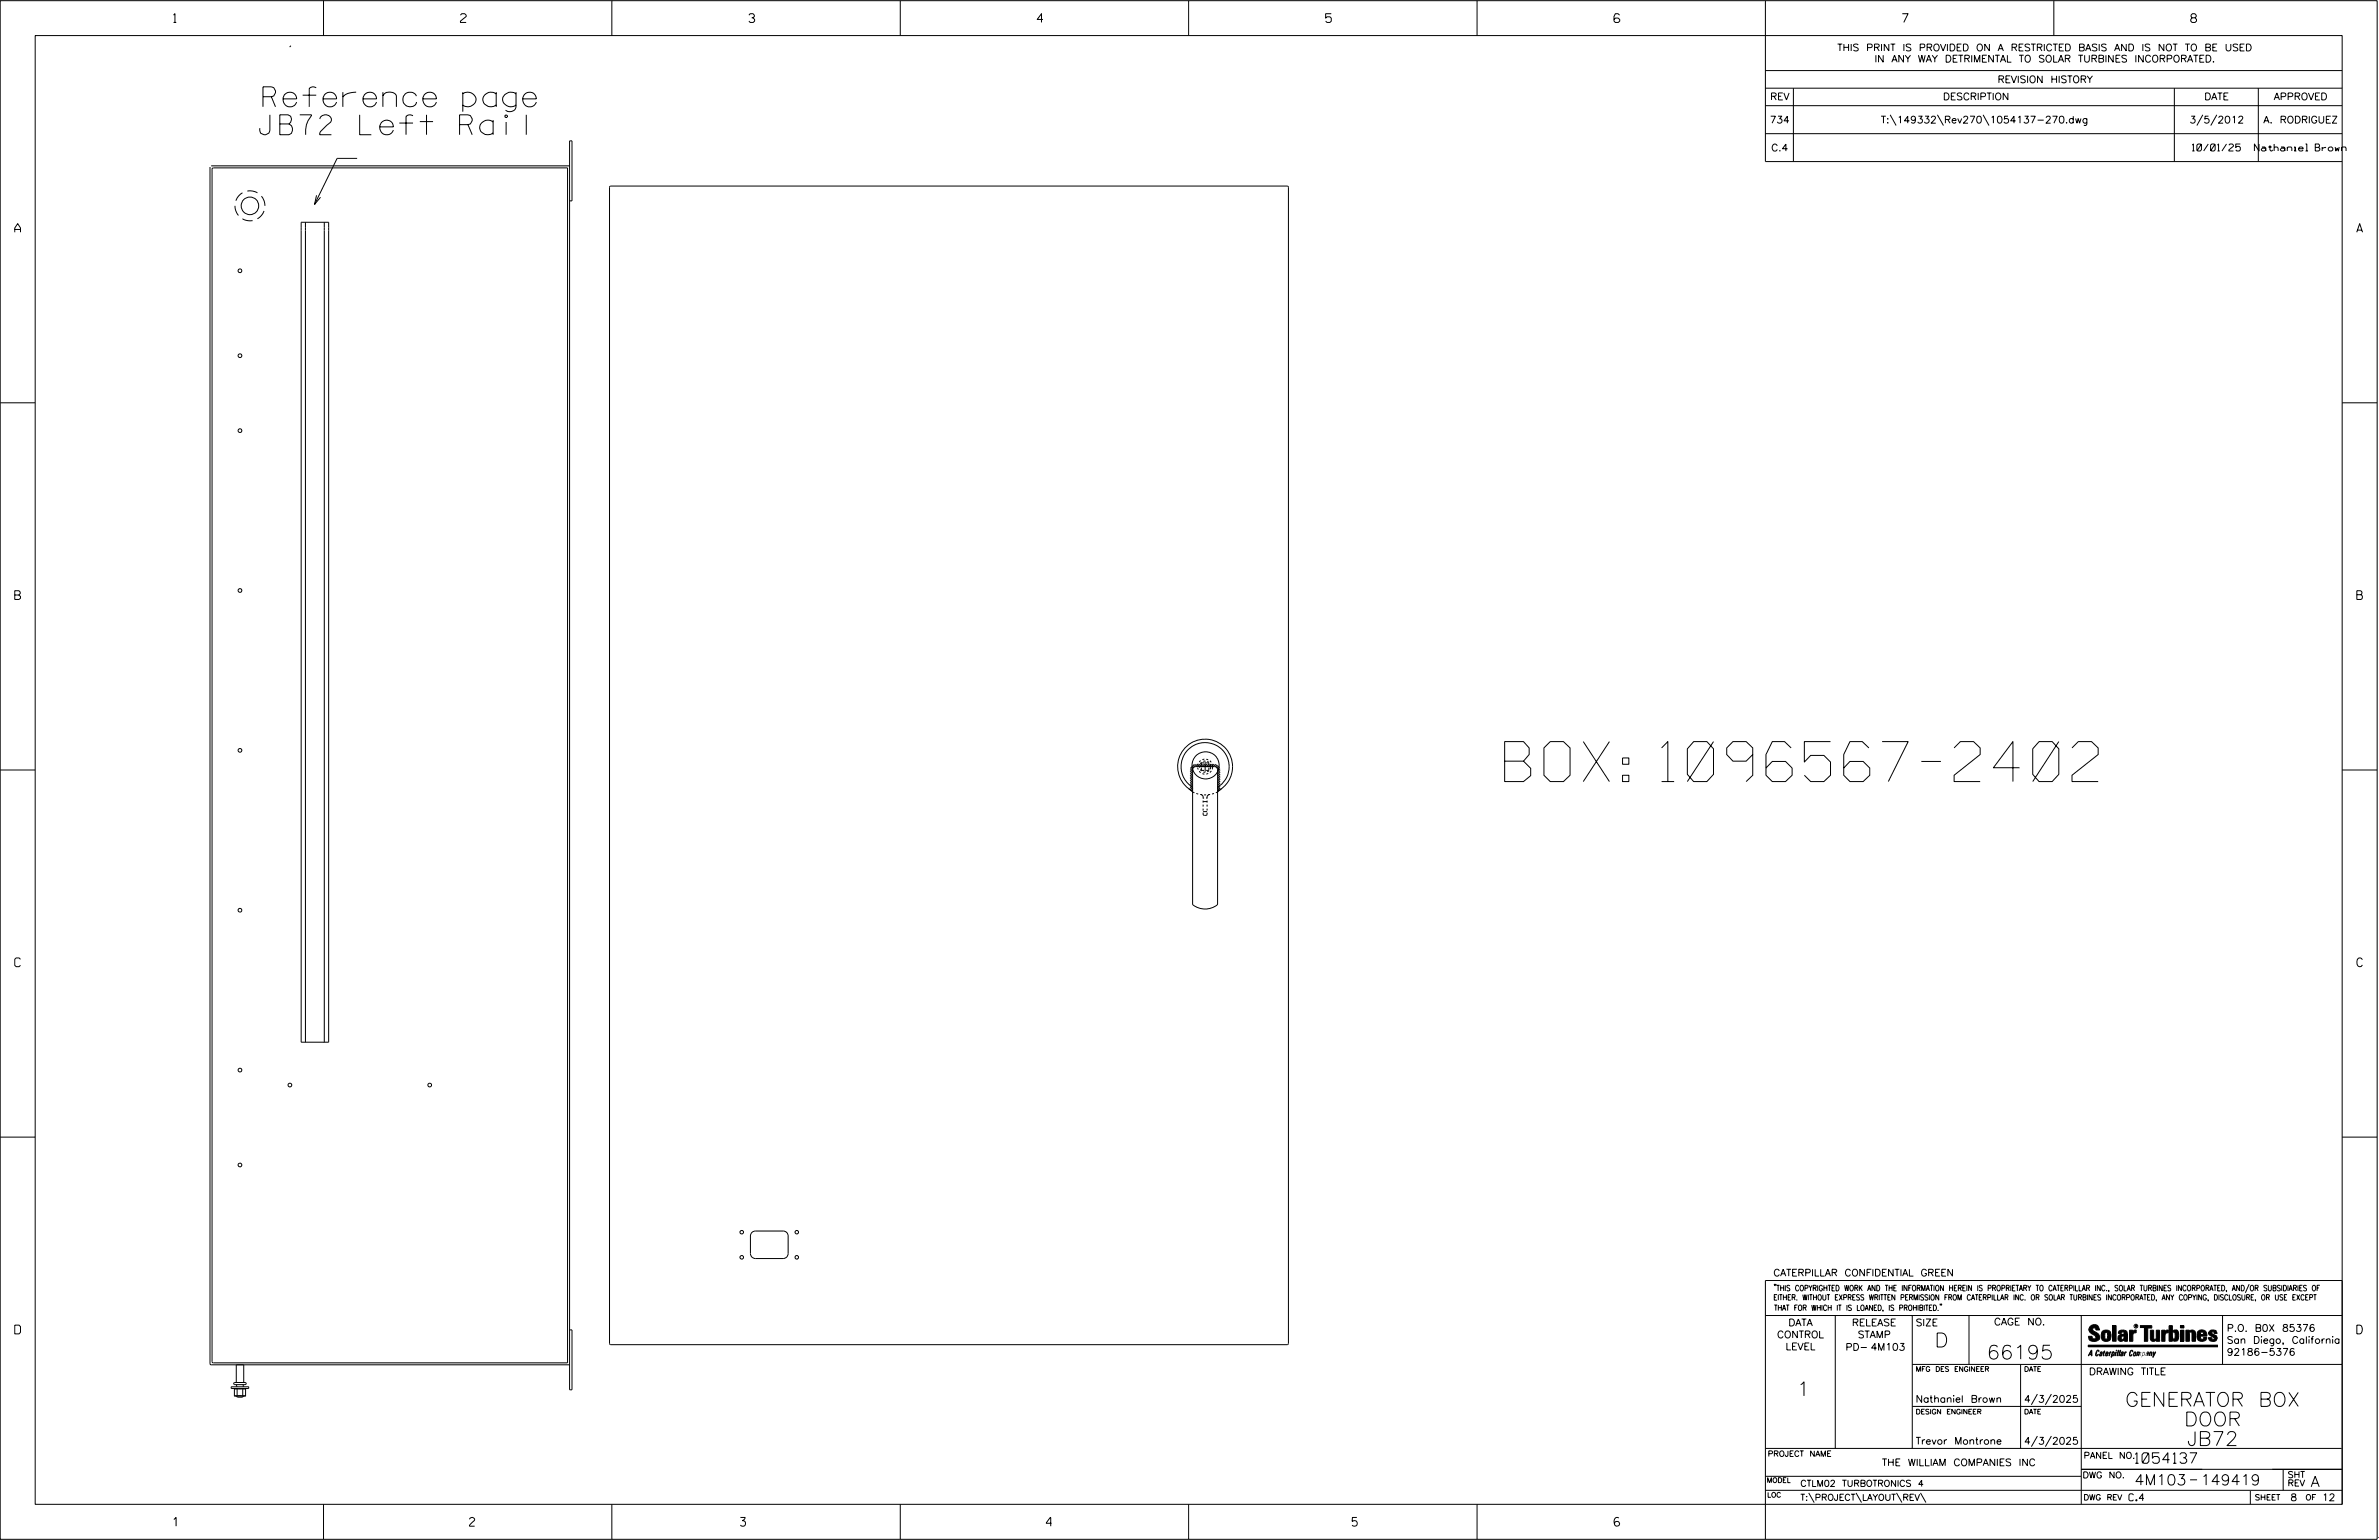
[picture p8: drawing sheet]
<svg xmlns="http://www.w3.org/2000/svg" width="864mm" height="559mm" viewBox="0 0 864 559" stroke-linecap="round" stroke-linejoin="round" font-family="sans-serif">
<defs><g id="words">
<text font-size="14.5" x="546.2" y="283.6">BOX: 1096567-2402</text>
<g font-size="7.3">
<text x="95.5" y="38.8">Reference page</text>
<text x="94.3" y="48.9">JB72 Left Rail</text>
</g>
<g font-size="5.1">
<text x="702.3" y="488.8">D</text>
<text x="721.2" y="493.2">66195</text>
<text x="652.2" y="506.5">1</text>
<text x="771.5" y="510.3">GENERATOR BOX</text>
<text x="792.8" y="517.4">DOOR</text>
<text x="793.9" y="524.5">JB72</text>
</g>
<g font-size="3.8">
<text x="775.1" y="531">1054137</text>
<text x="774.8" y="538.9">4M103</text>
<text x="798.8" y="538.9">149419</text>
<text x="838.8" y="539.5">A</text>
</g>
<g font-size="3.2">
<text x="63" y="8.2">1</text>
<text x="167.2" y="8.2">2</text>
<text x="271.8" y="8.2">3</text>
<text x="376.5" y="8.2">4</text>
<text x="481.2" y="8.2">5</text>
<text x="690.6" y="8.2">7</text>
<text x="795.3" y="8.2">8</text>
<text x="5.4" y="84.3">A</text>
<text x="855.5" y="84.3">A</text>
<text x="5.4" y="217.5">B</text>
<text x="855.6" y="217.5">B</text>
<text x="5.4" y="350.8">C</text>
<text x="855.6" y="350.8">C</text>
<text x="5.4" y="484">D</text>
<text x="855.6" y="484">D</text>
<text x="62.8" y="553.8">1</text>
<text x="170.4" y="553.8">2</text>
<text x="268.8" y="553.8">3</text>
<text x="379.8" y="553.8">4</text>
<text x="490.8" y="553.8">5</text>
<text x="585.9" y="553.8">6</text>
</g>
<g font-size="2.5">
<text x="666.9" y="18.5">THIS PRINT IS PROVIDED ON A RESTRICTED BASIS AND IS NOT TO BE USED</text>
<text x="680.5" y="22.6">IN ANY WAY DETRIMENTAL TO SOLAR TURBINES INCORPORATED.</text>
<text x="725.1" y="30">REVISION HISTORY</text>
<text x="642.6" y="36.3">REV</text>
<text x="705.3" y="36.3">DESCRIPTION</text>
<text x="800.2" y="36.3">DATE</text>
<text x="825.4" y="36.3">APPROVED</text>
<text x="642.4" y="44.7">734</text>
<text x="682.8" y="44.7">T:\149332\Rev270\1054137-270.dwg</text>
<text x="794.8" y="44.7">3/5/2012</text>
<text x="821.6" y="44.7">A. RODRIGUEZ</text>
<text x="643" y="54.8">C.4</text>
<text x="795.8" y="54.8">10/01/25</text>
<text x="818.4" y="54.8">Nathaniel Brown</text>
<text x="643.8" y="463">CATERPILLAR CONFIDENTIAL GREEN</text>
<text x="645.1" y="485.5">CONTROL</text>
<text x="649.2" y="481.1">DATA</text>
<text x="672.3" y="481.1">RELEASE</text>
<text x="674.4" y="485.5">STAMP</text>
<text x="695.4" y="481.1">SIZE</text>
<text x="723.8" y="480.8">CAGE NO.</text>
<text x="808.4" y="483.1">P.O. B0X 85376</text>
<text x="648.2" y="489.8">LEVEL</text>
<text x="669.9" y="490">PD- 4M103</text>
<text x="808.4" y="487.5">San Diego, California</text>
<text x="808.4" y="491.8">92186-5376</text>
<text x="758.3" y="498.9">DRAWING TITLE</text>
<text x="695.4" y="508.9">Nathaniel Brown</text>
<text x="734.8" y="508.9">4/3/2025</text>
<text x="695.4" y="524.1">Trevor Montrone</text>
<text x="734.8" y="524.1">4/3/2025</text>
<text x="683.1" y="531.9">THE WILLIAM COMPANIES INC</text>
<text x="772.8" y="544.6">C.4</text>
<text x="831.4" y="544.6">8</text>
<text x="842.9" y="544.6">12</text>
</g>
<g font-size="2.3">
<text x="756.4" y="529.2">PANEL NO.</text>
<text x="653.5" y="539.4">CTLM02 TURBOTRONICS 4</text>
<text x="756" y="536.3">DWG NO.</text>
<text x="830.4" y="539.3">REV</text>
<text x="830.4" y="536.2">SHT</text>
<text x="653.5" y="544.5">T:\PROJECT\LAYOUT\REV\</text>
</g>
<g font-size="2">
<text x="643.8" y="468.4">&quot;THIS COPYRIGHTED WORK AND THE INFORMATION HEREIN IS PROPRIETARY TO CATERPILLAR INC., SOLAR TURBINES INCORPORATED, AND/OR SUBSIDIARIES OF</text>
<text x="643.8" y="471.8">EITHER. WITHOUT EXPRESS WRITTEN PERMISSION FROM CATERPILLAR INC. OR SOLAR TURBINES INCORPORATED, ANY COPYING, DISCLOSURE, OR USE EXCEPT</text>
<text x="644" y="475.6">THAT FOR WHICH IT IS LOANED, IS PROHIBITED.&quot;</text>
<text x="641.7" y="528.5">PROJECT NAME</text>
<text x="756.3" y="544.3">DWG REV</text>
<text x="818.5" y="544.3">SHEET</text>
<text x="836.9" y="544.3">OF</text>
</g>
<g font-size="1.8">
<text x="695.4" y="497.6">MFG DES ENGINEER</text>
<text x="734.8" y="497.6">DATE</text>
<text x="695.4" y="513.1">DESIGN ENGINEER</text>
<text x="734.8" y="513.1">DATE</text>
<text x="641.3" y="538">MODEL</text>
<text x="641.5" y="543.3">LOC</text>
</g>
<text font-size=".9" x="775.1" y="481.7">R</text>
</g></defs>
<g fill="none" stroke="#000" stroke-width=".36">
<path d="M.1 .2h862.8v558.4h-862.8zM12.8 12.9h837.4v533h-837.4zM105.7 16.7l-.5 .4M117.4 .2v12.7M222.1 .2v12.7M326.8 .2v12.7M431.5 .2v12.7M536.2 .2v12.7M587.9 5.5l-.5-.5h-1l-.5 1v1.7l.5 .4h1l.6-.4v-.6l-.6-.5h-1l-.5 .5M640.9 .2v58.4h209.3M745.6 .2v12.7M640.9 25.6h209.3"/>
<path d="M640.9 32h209.3M640.9 38.3h209.3M651 32v26.6M789.3 32v26.6M819.8 32v26.6M129.6 57.5h-7.2l-8.2 16.7M640.9 48.5h209.3M686.2 41.7l2.1 3.8M703.3 41.7l2.2 3.8M719.9 41.7l2.1 3.8M799.6 41.7l-2.1 3.8M804.7 41.7l-2.2 3.8"/>
<path d="M76.2 60.6l.1 434.4 .4 .2h130.1M76.7 60.2h130.1M77 61.1l.4-.2h128.6v433.6h-128.6l-.4-.2zM85.3 74.7l.3 1.7 1 1.8M88 79.4l2 .7 1.7-.1M88 70l-1.5 1.3-.9 1.5M89.8 69.3h1.9l1.8 .7M94.9 71.2l1 1.8 .3 1.7M95.8 76.6l-.8 1.4-1.5 1.4M114.9 70.9l-.7 3.3 2.1-2.6M206.8 72.9h.8v-21.8h-.8v453.2h.8v-21.7h-.8M221.3 67.7l.4-.2h245.6l.4 .2v419.8l-.2 .4h-245.8l-.4-.2z"/>
<path d="M109.3 80.6h10v297.6h-10zM110.9 80.6v297.6M117.7 80.6v297.6M.1 146.2h12.7M850.2 146.2h12.7M.1 279.4h12.7M432.9 279.3l-.9 .9M432.9 279.9l-.9 .9M433.4 278.4l.7-.2h6.8l.6 .2 .4 .6 .1 49a6.6 6.6 0 0 1-9.1 0v-48.7zM433.6 277.3l-1.5 1.5M434.3 277.3l-2.3 2.2M434.8 278.6l.2 .6"/>
<path d="M434.9 277.3l-.9 .9M435 277.1l-.2 .7M435.3 279.9l.6 .5M435.5 277.8v.8M435.6 277.3l-.9 .9M435.7 279.2l.5 .6M435.9 276l-.6 .5M436.1 278.6v.9h1M436.2 276.6l-.5 .5M436.2 277.3l-.9 .9M436.9 277.3l-.9 .9M437.1 276.8h-1v1"/>
<path d="M437.2 275.5l-.7 .2M437.5 276.4v3.6M437.5 277.3l-.9 .9M437.6 276.2l-.8 .1M437.8 276.8h1v1M437.9 275.5l.7 .2M438.2 277.3l-1 .9M438.3 276.3l.6 .4M438.8 277.3l-.9 .9M438.8 278.6v.9h-1M438.9 279.7l-.6 .4M439.2 278.2l.9-.9-.1 1.8"/>
<path d="M439.2 276.1l.5 .5M439.3 277.2l.2 1-.2 .9M439.4 277.3l-.9 .9M439.7 279.7l-.5 .6M440.7 277.3l-.9 .9M441.3 277.3l-.9 .9M441.8 277.5l-.7 .7M442.2 277.7l-.7 .7M442.5 278.1l-.7 .6M442.7 278.4l-.7 .8M442.9 278.9l-.9 .9M442.9 279.6l-.9 .9"/>
<path d="M850.2 279.4h12.7M431.6 286.2l2 1.5M432.9 286.1v-.3a9.6 9.6 0 0 1-4.1-8.6 8.7 8.7 0 0 1 13.3-6.4 8.7 8.7 0 0 1 .1 14.8l-.2 .5M432.9 281.8l-.9 1M432.9 281.2l-.9 .9M432.9 283.8l-.9 .9M432.9 285l-.9 1M432.9 284.4l-.9 .9M432.9 283.1l-.9 .9M432.9 282.5l-.9 .9M432.9 280.6l-.9 .9M432.9 287v.1a10 10 0 0 1-3.2-15.2 10 10 0 0 1 15.5 0 10 10 0 0 1-3.2 15.2"/>
<path d="M432.9 286.3l-.4 .5M432.9 285.7l-.8 .9M434.3 287.9l.7 .2M435.7 288.3l.7 .1M436 288.3a1.06 1.06 0 0 1 .7 1.5M436.5 280.7l.7 .2M436.7 289.5l.4 .1M436.7 294.9l.1 .7 .4 .3 .9-.2 .1-.8M436.7 290.9h1.5M436.7 294.5h1.5M436.7 290.5v.7M436.7 292v.7"/>
<path d="M436.7 293.4v.7M436.8 288.4h.1M436.8 280.1l.8 .1M437.1 288.4h.7M438.2 289.5l-.4 .1M438.2 290.5v.7M438.2 292v.7M438.2 293.4v.7M438.6 280.6l-.7 .2M439 288.3l-.7 .6-.1 .9M439.3 288.3l-.7 .1M440.7 287.9l-.7 .2"/>
<path d="M442.9 286l-.9 .9M442.9 285.3l-.9 .9M442.9 284.7l-.9 .9M442.9 284.1l-.9 .8M442.9 283.4l-.9 .9M442.9 282.8l-.9 .9M442.9 282.1l-.9 .9M442.9 281.5l-.9 .9M442.9 280.8l-.9 1M442.9 280.2l-.9 .9M443.4 286.2l-2 1.5M.1 412.6h12.7"/>
<path d="M850.2 412.6h12.7M272.9 447.2l1.3-.5h10.1a1.81 1.81 0 0 1 1.8 1.8v6.4a1.81 1.81 0 0 1-1.8 1.8h-10.1a1.81 1.81 0 0 1-1.8-1.8v-6.4zM640.9 477.3h209.3M644.2 466.1l-.1 .4M644.7 466.1l-.2 .4M666.2 477.3v48.3M694.2 477.3v48.3M704.4 473.3l-.1 .4M704.8 473.3l-.1 .4M714.8 477.3v17.8M755.5 477.3v68.6M806.8 477.3v17.8"/>
<path d="M816.5 466l-1.4 3.1M850.2 464.6h-209.3v94M850.2 464.8v81.1M85.8 495.2v6.5M88.5 495.2v6.5M694.2 495.1h156M733.5 495.1v30.5M758.6 481.4a2.02 2.02 0 0 1 3.1-.1l.5 1.3h-1.3l-.2-.6-.4-.2-.6 .1-.1 .4 .4 .7a2.46 2.46 0 0 1 2.2 2.9 2.83 2.83 0 0 1-3.8 .3l-.3-1.3h1.3l.2 .7 .6 .3 .5-.2 .2-.5-.4-.6-1.9-1.2-.4-.9zM759.2 491.3h-.7l.7-1.2v1.9h.2l-.1-2.1-1.3 2.1 .5-.5h.7M761.3 490l.3-.2 .4 .3-.1 .3-.3-.4-.4 .3-.3 1.6h.4l.4-.5-.3 .6-.4 .1-.3-.4zM762.6 490.6l.5-.1-.1 1.4h-.9a.74 .74 0 0 1 .9-.8l-.3 .7-.5 .1 .2-.5 .6-.2v-.5l-.7 .2zM763 483.2a2.17 2.17 0 0 1 3.1 0l.3 1.4-.3 1.5a2.17 2.17 0 0 1-3.1 0l-.3-1.5z"/>
<path d="M763.6 490.5l.4-.4 .2 .6h-.3l-.3 .9 .2 .4-.3-.1zM764.1 483.7l.5-.4 .4 .3v2.2l-.4 .2-.5-.2zM764.6 491.1l.6 .2v-.7l-.4-.1-.4 .6-.1 .8h.6M764.6 491.1l-.1 .8h.4M764.6 482.6v.8M764.8 490.7l.4 .1v.3h-.6zM765 491.5l-.1 .4zM766 490.5l-.5 1.5zM766 490.8l.4-.3-.4 .4M766.9 481h1.3v5.7h-1.3zM767 490.8l.5 .1-.3 .8-.4 .2zM767.3 490.5h-.5l-.5 2"/>
<path d="M767.3 490.5a.8 .8 0 0 1 .2 1 .8 .8 0 0 1-.9 .4l-.1 .6M767.3 490.5l-.1 .2M768.1 490.5l-.4 1.5zM768.2 489.9h.3l-.1 .2h-.2zM769 489.9l-.5 2.1zM769.7 489.9l-.6 2.1zM770.1 491.4l.5-.3-.5 .8zM770.4 491.9h.1M770.6 491.1l.1-.4-.7 .2 .1-.3 .6-.1 .2 .3-.5 1.1M770.6 491.1a.74 .74 0 0 0-.8 .8h.6M771 484.8h-.7l-.3 .6 .4 .7 .5-.3 .1-2.4h-.8l-.1 .4h-1.2a1.71 1.71 0 0 1 1.8-1.3 1.71 1.71 0 0 1 1.6 1.4v2.8h-1.1l-.1-.6M771 484.2l-1.5 .1a1.41 1.41 0 0 0 0 2.4l.5 .1 1.1-.7"/>
<path d="M771.2 486.1h-.1M771.4 490.5l.1 .3 .4-.3-.9 1.5zM771.5 490.8h.1M773 482.7h1.2v.5l.5-.5 .7-.1v1h-.6l-.5 .4-.1 2.7h-1.2zM773.3 490.3l.6-.4 .4 .2-.1 .4-.3-.4a1.28 1.28 0 0 0-.5 1.8l.6-.4-.1 .4-.8 .1zM774.7 490.8l.5-.3a.88 .88 0 0 1 .2 .9 .88 .88 0 0 1-.7 .7l-.2-.2zM774.8 490.9h.5l-.3 1h-.3l-.2-.2zM775.2 490.5l-.1 .2M776.8 481h4.3v.9h-1.5v4.8h-1.3M776.8 490.6l-.8 .2v-.3l-.4 1.5 .8-1.3v1.3l.3-1.2M779.3 491.1h.4M779.6 490.5h.3l-.3 1.4"/>
<path d="M779.6 490.7h.2l-.1 .4M779.7 491.1l-.1 .4M779.7 491.1l-.4 .2M780.1 492l.4-1.5 .1 .3 .3-.3 .3 .2-.3 1.3v-1.3l-.7 1.3M780.6 482.7h1.2v2.7l.1 .4 .4 .3 .4-.7v-2.7h1.2l.1 4h-1.3v-.5l-1.1 .6-.7-.3-.3-.7zM781.6 492.5l1-2-.8 1.3-.2-1.3-.2 2M784.7 482.7h1.2v.5l.5-.5 .7-.1v1h-.5l-.6 .4-.1 2.7h-1.2zM787.4 481h1.2v2a1.4 1.4 0 0 1 2.2 .2l.1 1.4-.4 1.9-1.5 .1-.4-.5v-1l.5 .9 .5-.3v-2.1l-.5-.4-.5 .7v2.8h-1.2zM791.5 482.7h1.3v4h-1.3zM791.5 481h1.3v.9h-1.3zM793.5 482.7h1.3v.4l.7-.5 1.1 .2 .4 .6v3.3h-1.3l-.2-3.4-.7 .2v3.2h-1.3zM794.8 483.1h.1"/>
<path d="M797.7 483.2a1.92 1.92 0 0 1 2.4-.5 1.92 1.92 0 0 1 1 2.1h-2.3v.8l.6 .5 .5-.3v-.5h1.2a1.83 1.83 0 0 1-2.1 1.4 1.83 1.83 0 0 1-1.5-2.1zM798.8 484.2v.6M799.1 483.4h.6l.2 .8h-1.1zM804.6 482.9a1.84 1.84 0 0 0-2.9 .8 3.3 3.3 0 0 0 2.2 1.9l-.5 .5-.4-.3-.1-.4h-1.2l.1 .6a1.92 1.92 0 0 0 2.9 .4M804.9 483.8h-1.2l-.2-.6-.5 .1-.1 .3 .1 .3 1.8 .9M805.1 488.1h-47.1v.6h47.1M83.9 503.2h6.4v.6h-6.4zM84.9 501.8l4.1-.2 .4 .5-.4 .3h-3.8l-.3-.2zM85.1 506.6h4M85.1 506.6h1M85.9 502.4v.8M86.1 503.8h-1v2.8"/>
<path d="M86.1 503.8v2.8M86.1 503.8h2M86.1 506.6h2M88.1 503.8h1v2.8M88.1 506.6h1M88.1 503.8v2.8M88.3 502.4v.8M88.5 506.5h.1M88.5 506.5l-.5 .5h-1.8l-.4-.4M694.2 510.3h61.3M739.6 505.8l-2.2 3.9M744.7 505.8l-2.2 3.9"/>
<path d="M640.9 525.6h209.2M640.9 535.7h114.6M739.6 521.1l-2.2 3.8M744.7 521.1l-2.2 3.8M755.5 533.2h94.7M795 537h2.6M828.8 533.2v7.6M117.4 545.9v12.7M222.1 545.9v12.7M326.8 545.9v12.7M431.5 545.9v12.7M536.2 545.9v12.7"/>
<path d="M640.9 540.8h209.3M656.6 541.7l2 3.5M673.8 541.7l1.9 3.5M688.4 541.7l2 3.5M697.2 541.7l1.9 3.5M816.9 541v4.9M863.5 558h.1"/>
<circle cx="90.7" cy="74.7" r="3.2"/>
<circle cx="87.1" cy="98.3" r=".67"/>
<circle cx="87.1" cy="129.1" r=".67"/>
<circle cx="87.1" cy="156.3" r=".67"/>
<circle cx="87.1" cy="214.3" r=".67"/>
<circle cx="87.1" cy="272.3" r=".66"/>
<circle cx="437.6" cy="277.7" r="4.9"/>
<circle cx="87.1" cy="330.3" r=".67"/>
<circle cx="87.1" cy="388.3" r=".67"/>
<circle cx="105.2" cy="393.7" r=".67"/>
<circle cx="156" cy="393.7" r=".68"/>
<circle cx="87.1" cy="422.7" r=".67"/>
<circle cx="269.3" cy="456.2" r=".65"/>
<circle cx="269.3" cy="447.1" r=".64"/>
<circle cx="289.2" cy="456.2" r=".64"/>
<circle cx="289.2" cy="447.1" r=".64"/>
<circle cx="775.4" cy="481.2" r=".69"/>
</g>
<g fill="#000">
<path d="M768.1 490.5l-.4 1.5zM768.2 489.9h.3l-.1 .2h-.2zM769 489.9l-.5 2.1zM769.7 489.9l-.6 2.1zM791.5 481h1.3v.9h-1.3zM791.5 482.7h1.3v4h-1.3zM758 488.1h47.1v.6h-47.1z"/>
<path d="M759.2 489.9l-1.2 2.1 .5-.5h.7v.5h.2zM759.2 490.1v1.2h-.7z" fill-rule="evenodd"/>
<path d="M758.6 481.4a2.02 2.02 0 0 1 3.1-.1l.5 1.3h-1.3l-.2-.6-.4-.2-.6 .1-.1 .4 .4 .7a2.46 2.46 0 0 1 2.2 2.9 2.83 2.83 0 0 1-3.8 .3l-.3-1.3h1.3l.2 .7 .6 .3 .5-.2 .2-.5-.4-.6-1.9-1.2-.4-.9z" fill-rule="evenodd"/>
<path d="M761.3 490l.3-.2 .4 .3-.1 .3-.3-.4-.4 .3-.3 1.6h.4l.4-.5-.3 .6-.4 .1-.3-.4z" fill-rule="evenodd"/>
<path d="M762.6 490.6l.5-.1-.1 1.4h-.9a.74 .74 0 0 1 .9-.8l-.6 .3-.2 .5 .5-.1 .3-.6v-.5l-.7 .2z" fill-rule="evenodd"/>
<path d="M763.6 490.5l.4-.4 .2 .6h-.3l-.3 .9 .2 .4-.3-.1z" fill-rule="evenodd"/>
<path d="M764.8 490.5l.5 .3-.1 .5h-.6l.6-.2v-.3l-.4-.1-.3 1.2h.4l.3-.4-.6 .6-.3-.2v-.4z" fill-rule="evenodd"/>
<path d="M763 483.2a2.17 2.17 0 0 1 3.1 0l.3 1.4-.3 1.5a2.17 2.17 0 0 1-3.1 0l-.3-1.5zM764.1 483.7v2.1l.5 .2 .4-.2v-2.2l-.4-.3z" fill-rule="evenodd"/>
<path d="M766 490.5v.3l.4-.1-.4 .2-.5 1.1z" fill-rule="evenodd"/>
<path d="M766.8 490.5l-.5 2 .3-.6a.71 .71 0 0 0 .9-.5 .71 .71 0 0 0-.4-.9zM767 490.8l.5 .1-.3 .8-.4 .2z" fill-rule="evenodd"/>
<path d="M766.9 481h1.3v5.7h-1.3z" fill-rule="evenodd"/>
<path d="M770.1 490.6l.6-.1 .2 .3-.4 1.2-.5 .1-.2-.5 .3-.5h.5l-.7 .5v.3l.4-.1 .4-.9-.5-.2-.2 .2z" fill-rule="evenodd"/>
<path d="M769.4 482.8l-.5 1h1.2l.1-.4h.8v.8l-1.5 .1a1.41 1.41 0 0 0 0 2.4l.5 .1 1.1-.7 .1 .6h1.1v-2.8a1.79 1.79 0 0 0-2.4-1.2zM770.3 484.8h.7l-.1 1-.5 .3-.4-.7z" fill-rule="evenodd"/>
<path d="M771.4 490.5l.1 .3 .4-.3-.9 1.5z" fill-rule="evenodd"/>
<path d="M773 482.7h1.2v.5l.5-.5 .7-.1v1h-.6l-.5 .4-.1 2.7h-1.2z" fill-rule="evenodd"/>
<path d="M773.3 490.3l.6-.4 .4 .2-.1 .4-.3-.4a1.28 1.28 0 0 0-.5 1.8l.6-.4-.3 .5h-.6z" fill-rule="evenodd"/>
<path d="M774.7 490.8l-.2 1.1h.7a.96 .96 0 0 0 0-1.4zM774.8 490.9h.5l-.1 .6-.5 .4-.2-.2z" fill-rule="evenodd"/>
<path d="M776 490.5v.3l.4-.3 .2 .3 .7-.2-.3 1.4v-1.3l-.6 1.3v-1.3l-.8 1.3z" fill-rule="evenodd"/>
<path d="M776.8 481h4.3v.9h-1.5v4.8h-1.3v-4.8h-1.5z" fill-rule="evenodd"/>
<path d="M777.9 490.5l-.5 2 .3-.6a.71 .71 0 0 0 .9-.5 .71 .71 0 0 0-.4-.9zM778.1 490.8l.3-.1 .1 .4-.5 .8-.2-.5z" fill-rule="evenodd"/>
<path d="M779.3 490.6l.6-.1-.3 1.5-.7-.1a.67 .67 0 0 1 .8-.8l-.6 .3-.1 .5 .4-.1 .4-.9-.4-.2-.3 .2z" fill-rule="evenodd"/>
<path d="M780.5 490.5l.1 .3 .3-.3 .3 .2-.3 1.3v-1.3l-.8 1.3z" fill-rule="evenodd"/>
<path d="M780.6 482.7h1.2v2.7l.1 .4 .4 .3 .4-.7v-2.7h1.2l.1 4h-1.3v-.5l-1.1 .6-.7-.3-.3-.7z" fill-rule="evenodd"/>
<path d="M781.6 490.5l.2 1.3 .8-1.3-1.2 2z" fill-rule="evenodd"/>
<path d="M784.7 482.7h1.2v.5l.5-.5 .7-.1v1h-.5l-.6 .4-.1 2.7h-1.2z" fill-rule="evenodd"/>
<path d="M787.4 481h1.2v2a1.4 1.4 0 0 1 2.2 .2l.1 1.4-.4 1.9-1.5 .1-.4-.5v-1l.5 .9 .5-.3v-2.1l-.5-.4-.5 .7v2.8h-1.2z" fill-rule="evenodd"/>
<path d="M793.5 482.7h1.3v.4a1.29 1.29 0 0 1 2.2 .3v3.3h-1.3l-.2-3.4-.7 .2v3.2h-1.3z" fill-rule="evenodd"/>
<path d="M797.7 483.2a1.92 1.92 0 0 1 2.4-.5 1.92 1.92 0 0 1 1 2.1h-2.3v.8l.6 .5 .5-.3v-.5h1.2a1.83 1.83 0 0 1-2.1 1.4 1.83 1.83 0 0 1-1.5-2.1zM799.1 483.4l-.3 .8h1.1l-.2-.8z" fill-rule="evenodd"/>
<path d="M801.9 483.2a1.94 1.94 0 0 1 3 .1v.5h-1.2l-.2-.6-.5 .1-.1 .3 .1 .3 1.8 .9a1.2 1.2 0 0 1 .1 1.3 1.2 1.2 0 0 1-1.2 .7l-1.6-.4-.4-1h1.2l.1 .4 .4 .3 .5-.5a3.3 3.3 0 0 1-2.2-1.9z" fill-rule="evenodd"/>
<circle cx="761.4" cy="492" r=".07"/>
<circle cx="762.2" cy="485.1" r=".07"/>
<circle cx="769.3" cy="492" r=".07"/>
<circle cx="773.1" cy="486.7" r=".07"/>
<circle cx="791.5" cy="486.7" r=".07"/>
<circle cx="791.5" cy="481" r=".07"/>
<circle cx="794.8" cy="486.7" r=".07"/>
</g>
<use href="#words"/>
</svg>
